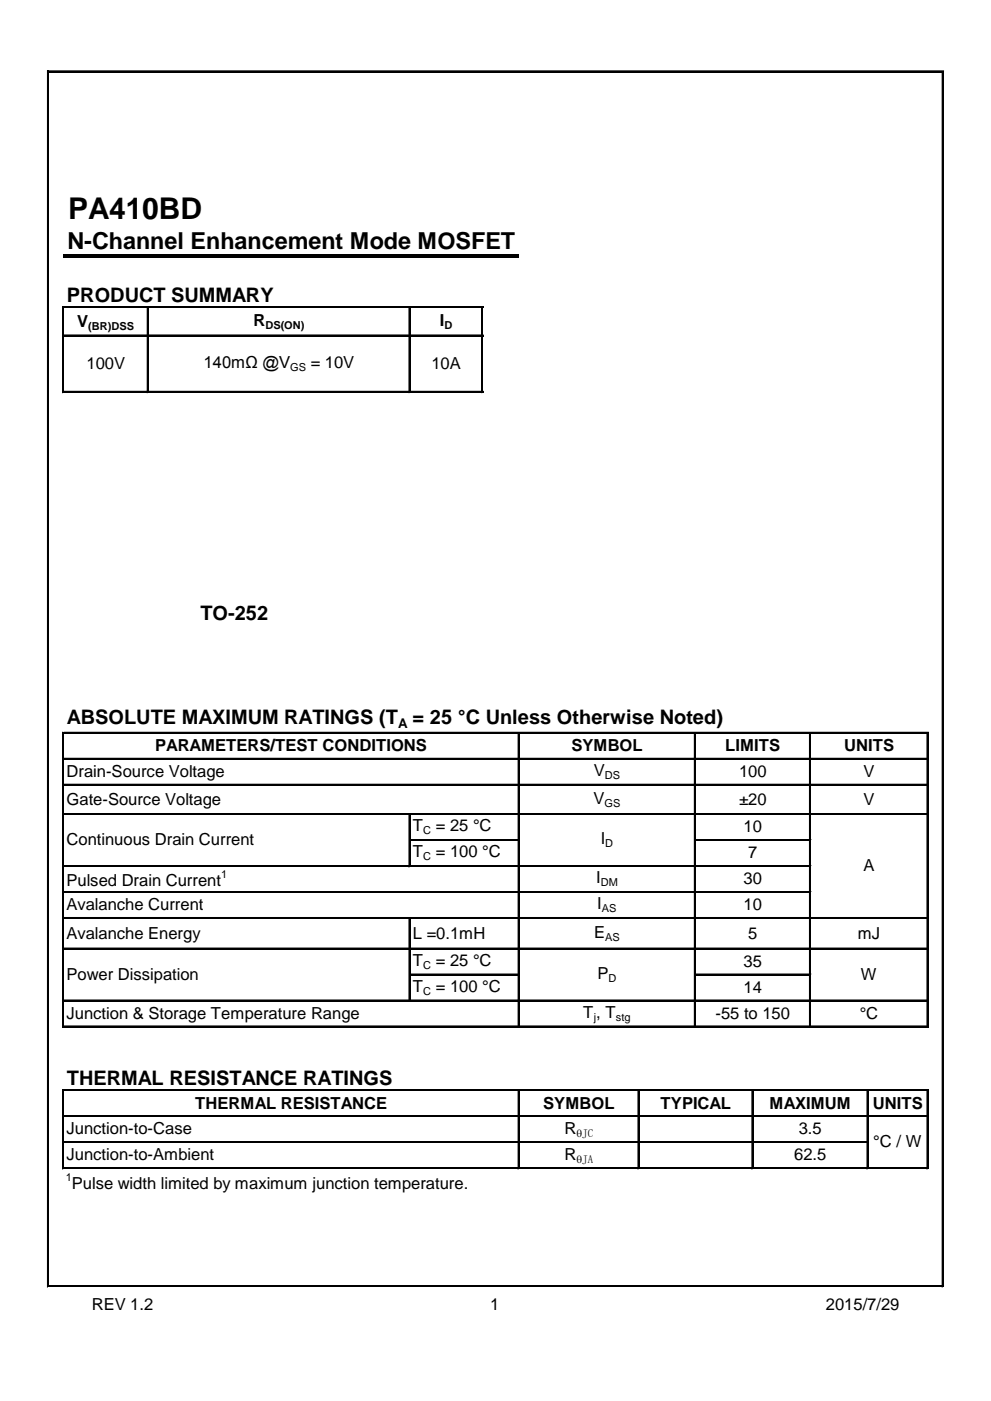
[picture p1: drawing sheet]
<svg xmlns="http://www.w3.org/2000/svg" width="210mm" height="297mm" viewBox="0 0 210 297" stroke-linecap="round" stroke-linejoin="round" font-family="sans-serif">
<defs><g id="words">
<text font-size="6.3" x="14.5" y="46.4">PA410BD</text>
<text font-size="5" x="14.3" y="52.8">N-Channel Enhancement Mode MOSFET</text>
<g font-size="4.2">
<text x="14.2" y="64">PRODUCT SUMMARY</text>
<text x="42.5" y="131.4">TO-252</text>
<text x="14.2" y="153.5">ABSOLUTE MAXIMUM RATINGS (T</text>
<text x="87.4" y="153.5">= 25 °C Unless Otherwise Noted)</text>
<text x="14.2" y="229.9">THERMAL RESISTANCE RATINGS</text>
</g>
<g font-size="3.5">
<text x="16.4" y="69.2">V</text>
<text x="53.7" y="69.1">R</text>
<text x="93.2" y="69.1">I</text>
<text x="43.1" y="78">140mΩ @V</text>
<text x="65.8" y="78">= 10V</text>
<text x="18.3" y="78.2">100V</text>
<text x="91.4" y="78.2">10A</text>
<text x="32.9" y="159.2">PARAMETERS/TEST CONDITIONS</text>
<text x="121.1" y="159.2">SYMBOL</text>
<text x="153.7" y="159.2">LIMITS</text>
<text x="178.9" y="159.2">UNITS</text>
<text x="14.1" y="164.7">Drain-Source Voltage</text>
<text x="125.8" y="164.4">V</text>
<text x="156.6" y="164.7">100</text>
<text x="183" y="164.7">V</text>
<text x="14.1" y="170.5">Gate-Source Voltage</text>
<text x="125.8" y="170.3">V</text>
<text x="156.6" y="170.5">±20</text>
<text x="183" y="170.5">V</text>
<text x="14.1" y="179.1">Continuous Drain Current</text>
<text x="87.5" y="176.2">T</text>
<text x="92.3" y="176.2">= 25 °C</text>
<text x="127.3" y="178.9">I</text>
<text x="157.6" y="176.4">10</text>
<text x="87.5" y="181.7">T</text>
<text x="92.3" y="181.7">= 100 °C</text>
<text x="158.5" y="181.9">7</text>
<text x="183" y="184.7">A</text>
<text x="14.1" y="187.8">Pulsed Drain Current</text>
<text x="126.3" y="187.2">I</text>
<text x="157.6" y="187.4">30</text>
<text x="14.1" y="192.9">Avalanche Current</text>
<text x="126.6" y="192.7">I</text>
<text x="157.6" y="192.9">10</text>
<text x="14.1" y="198.9">Avalanche Energy</text>
<text x="87.5" y="198.9">L =0.1mH</text>
<text x="125.9" y="198.7">E</text>
<text x="158.5" y="198.9">5</text>
<text x="181.7" y="198.9">mJ</text>
<text x="14.1" y="207.6">Power Dissipation</text>
<text x="87.5" y="204.7">T</text>
<text x="92.3" y="204.7">= 25 °C</text>
<text x="126.6" y="207.4">P</text>
<text x="157.6" y="204.9">35</text>
<text x="182.4" y="207.6">W</text>
<text x="14.1" y="215.9">Junction &amp; Storage Temperature Range</text>
<text x="87.5" y="210.2">T</text>
<text x="92.3" y="210.2">= 100 °C</text>
<text x="123.6" y="215.7">T , T</text>
<text x="151.6" y="215.9">-55 to 150</text>
<text x="157.6" y="210.4">14</text>
<text x="182.2" y="215.9">°C</text>
<text x="41.4" y="234.9">THERMAL RESISTANCE</text>
<text x="115.1" y="234.9">SYMBOL</text>
<text x="139.9" y="234.9">TYPICAL</text>
<text x="163.1" y="234.9">MAXIMUM</text>
<text x="184.9" y="235.1">UNITS</text>
<text x="14.1" y="245.9">Junction-to-Ambient</text>
<text x="14.1" y="240.4">Junction-to-Case</text>
<text x="119.6" y="240.3">R</text>
<text x="119.6" y="245.8">R</text>
<text x="168.3" y="245.9">62.5</text>
<text x="169.2" y="240.4">3.5</text>
<text x="185" y="243.2">°C / W</text>
<text x="15.2" y="252">Pulse width limited by maximum junction temperature.</text>
<text x="19.4" y="277.5">REV 1.2</text>
<text x="103.9" y="277.5">1</text>
<text x="175" y="277.5">2015/7/29</text>
</g>
<text font-size="2.8" x="84.3" y="154.3">A</text>
<g font-size="2.3">
<text x="18.7" y="69.9">(BR)DSS</text>
<text x="56.2" y="69.7">DS(ON)</text>
<text x="94.2" y="69.7">D</text>
<text x="61.5" y="78.6">GS</text>
<text x="128.2" y="165.1">DS</text>
<text x="128.1" y="171">GS</text>
<text x="89.7" y="176.9">C</text>
<text x="128.3" y="179.6">D</text>
<text x="89.7" y="182.4">C</text>
<text x="46.9" y="186">1</text>
<text x="127.3" y="187.9">DM</text>
<text x="127.5" y="193.4">AS</text>
<text x="128.2" y="199.4">AS</text>
<text x="89.7" y="205.4">C</text>
<text x="128.9" y="208.1">D</text>
<text x="89.7" y="210.9">C</text>
<text x="125.8" y="216.4">j</text>
<text x="130.5" y="216.4">stg</text>
<text x="122.1" y="241">qJC</text>
<text x="13.9" y="250.2">1</text>
<text x="122.1" y="246.5">qJA</text>
</g>
</g></defs>
<g fill="none" stroke="#000" stroke-width=".21">
<path d="M10.1 15v257.8M10.4 15h189.5M199.6 15.4v257.4M13.3 65v18.2M13.6 65h88.8M13.6 71h88.8M31.2 65.4v17.8M86.7 65.4v17.8M102.1 65.4v17.8M13.6 82.9h88.8M13.3 155.2v62.5M13.6 155.2h183.1"/>
<path d="M109.8 155.5v62.2M147.1 155.5v62.2M171.5 155.5v62.2M196.4 155.5v62.2M13.6 160.7h183.1M13.6 166.2h183.1M13.6 172.4h183.1M86.7 172.8v10.9M87 177.9h23.1M147.5 177.9h24.3M13.6 183.4h158.2M13.6 188.9h158.2"/>
<path d="M13.6 194.5h183.1M86.7 194.8v17.4M13.6 200.9h183.1M13.6 211.9h183.1M13.6 217.4h183.1M87 206.4h23.1M147.5 206.4h24.3M13.3 230.9v16.9M13.6 230.9h183.1M13.6 236.4h183.1M109.8 231.3v16.5M135.2 231.3v16.5"/>
<path d="M159.3 231.3v16.5M183.7 231.3v16.5M196.4 231.3v16.5M13.6 242h170.4M13.6 247.5h183.1M10.4 272.5h189.5"/>
</g>
<g fill="none" stroke="#000" stroke-width=".34">
<path d="M10.2 15v257.8M10.4 15.2h189.5M199.8 15.3v257.5M13.4 65v18.2M13.6 65.2h88.8M13.6 71.1h88.8M31.3 65.3v17.9M86.8 65.3v17.9M102.2 65.3v17.9M13.6 83.1h88.8M13.4 155.2v62.6M13.6 155.3h183.1"/>
<path d="M109.9 155.5v62.3M147.3 155.5v62.3M171.7 155.5v62.3M196.6 155.5v62.3M13.6 160.8h183.1M13.6 166.4h183.1M13.6 172.6h183.1M86.8 172.7v11.1M87 178.1h23.1M147.4 178.1h24.4M13.6 183.6h158.2M13.6 189.1h158.2"/>
<path d="M13.6 194.6h183.1M86.8 194.8v17.5M13.6 201.1h183.1M13.6 212.1h183.1M13.6 217.6h183.1M87 206.6h23.1M147.4 206.6h24.4M13.4 230.9v16.9M13.6 231.1h183.1M109.9 231.3v16.5M135.3 231.3v16.5M159.5 231.3v16.5"/>
<path d="M183.8 231.3v16.5M196.6 231.3v16.5M13.6 242.1h170.4M13.6 247.6h183.1M10.4 272.6h189.5"/>
</g>
<path d="M13.4 53.8h96.6v.7h-96.6z" fill-rule="evenodd" fill="#000"/>
<path d="M13.6 236.6h183.1" fill="none" stroke="#000" stroke-width=".35"/>
<use href="#words"/>
</svg>
